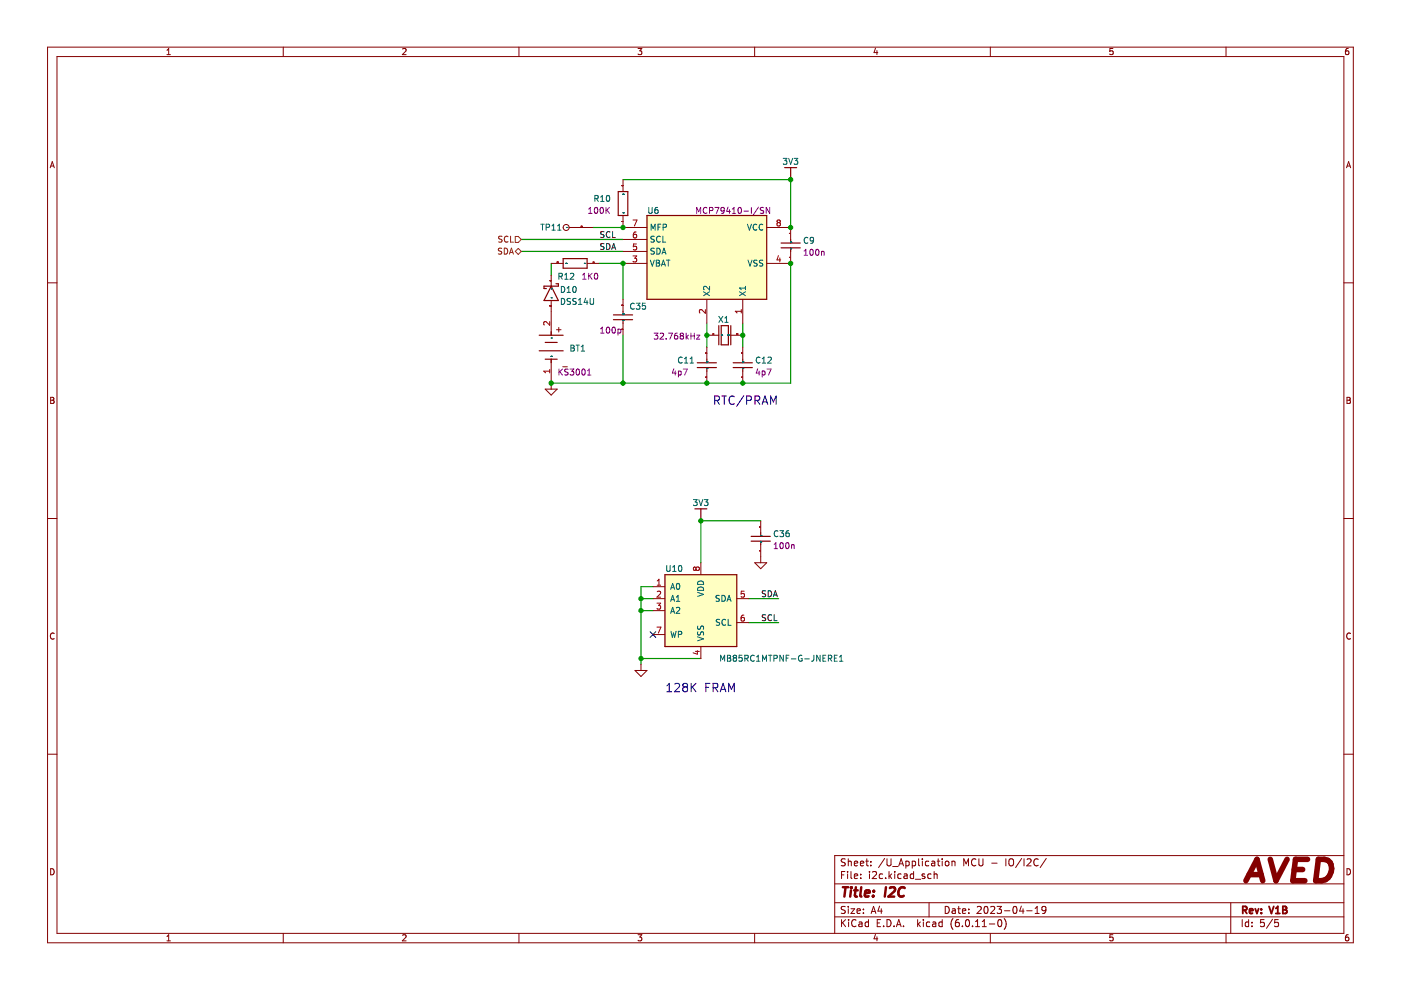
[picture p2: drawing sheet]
<svg xmlns="http://www.w3.org/2000/svg" width="297mm" height="210mm" viewBox="0 0 297 210" stroke-linecap="round" stroke-linejoin="round" font-family="sans-serif">
<path d="M.1 0h297v209.9h-297z" fill-rule="evenodd" fill="#fff" stroke="#fff" stroke-width=".21"/>
<g fill="none" stroke="#840000" stroke-width=".21">
<path d="M10.1 10h276.8v189.9h-276.8zM12.1 12h272.8v185.9h-272.8zM35.4 11.6h.7M35.4 10.7l.4-.4v1.3M60.1 10v2M85.4 10.4l.5-.1 .2 .4-.8 .9h.8M110 10v2M135.3 10.3h.8l-.5 .5 .4 .1v.6l-.2 .1-.5-.1M160 10v2M185.6 10.2l-.3 .9h.8M185.9 10.7v.9M210 10v2"/>
<path d="M236 10.3h-.7v.6l.6-.1 .1 .7-.2 .1-.5-.1M259.9 10v2M285.9 10.3h-.4l-.2 .3v.7l.2 .3 .4-.1v-.7h-.4l-.2 .2M10.6 35.6l.5-1.3 .4 1.3M10.8 35.2h.6M132.1 38.1v2.5M285.5 35.6l.4-1.3 .5 1.3M285.6 35.2h.6M10.1 60h2M116.9 55.8h2.5M116.9 58.4v2.3M120.7 48.2h5"/>
<path d="M124.5 55.8h2.5M132.1 45.7v2.5h5.1M132.1 55.8h5.1M132.1 53.3h5.1M132.1 50.8h5.1M162.6 48.2h5v2.6M167.6 53.3v2.5h-5M284.9 60h2M116.9 63.7v7.4M116.9 76.2v6.3M118 69.9h1M118.5 69.4v1"/>
<path d="M119.3 77.8h1M132.1 63.5v2.5M132.1 68.5v2.6M149.9 71.1h2.5M149.9 63.5v5M149.9 73.6v2.6M149.9 78.7v2.5M154.9 71.1h2.6M157.5 63.5v5M157.5 73.6v2.6M157.5 78.7v2.5M10.7 84.2h.5l.2 .3-.2 .4 .2 .1 .1 .3-.3 .2h-.5z"/>
<path d="M10.7 84.9h.5M115.6 82.5h2.5l-1.2 1.3zM285.6 84.2h.4l.3 .3-.3 .4 .3 .1v.3l-.2 .2h-.5zM285.6 84.9h.4M10.1 109.9h2M148.6 119.3v2.6M160 119.3h2.6l-1.3 1.3zM161.3 110.4v2.6M161.3 115.5v3.8M284.9 109.9h2M11.5 134.3a.58 .58 0 0 0-.8 .6 .58 .58 0 0 0 .8 .5M138.4 124.4h2.6"/>
<path d="M138.4 126.9h2.6M138.4 129.5h2.6M138.4 134.5h2.6M148.6 137.1v2.5M156.2 126.9h2.5M156.2 132h2.5M286.3 134.3a.58 .58 0 0 0-.8 .6 .58 .58 0 0 0 .8 .5M10.1 159.9h2M134.6 142.2h2.6l-1.3 1.2zM135.9 140.9v1.3M284.9 159.9h2M10.7 184.2a.66 .66 0 0 1 .8 .6 .66 .66 0 0 1-.8 .7z"/>
<path d="M35.4 198.6l.4-.4v1.3M35.4 199.5h.7M60.1 197.9v2M85.4 198.3l.5-.1 .2 .4-.8 .9h.8M110 197.9v2M135.3 198.2h.8l-.5 .5 .4 .1v.6l-.2 .1-.5-.1M160 197.9v2M177 194.4h107.9M177 191.4h107.9M177 187.4h107.9M178.4 195v1.5M178.4 185.5h.5"/>
<path d="M178.6 195.6l.7 .9M179.1 184.8h-.7v1.5M179.2 192.2h-.6l-.2 .1v.4l.7 .3 .1 .4-.3 .3-.5-.1M179.2 182.2l-.6-.1-.2 .1v.5l.7 .2 .1 .4-.3 .3-.5-.1M179.3 195l-.9 .8M179.7 184.8v.1M179.7 185.3v1M179.9 182.1v1.5M179.9 192.2v.1M179.9 192.7v1M179.9 182.7l.2-.1 .3 .1 .1 .9M179.9 195v.1"/>
<path d="M179.9 195.5v1M180.4 192.7h.8l-.8 1h.8M180.4 184.8v1.3l.2 .2M181.1 185.8l.7-.2v-.2l-.5-.1-.2 .2 .1 .7h.6M181.1 183.1l.7-.2v-.2l-.5-.1-.2 .2 .1 .7h.6M181.5 195.1a.71 .71 0 0 0-1 .5 .71 .71 0 0 0 .7 .9l.3-.2M181.7 193.2l.7-.2-.1-.3h-.4l-.2 .2 .1 .7h.5M182.1 195.5h.6l.1 1M182.4 183.1l.7-.2v-.2l-.5-.1-.2 .2 .1 .7h.6M182.5 186.1v.2M182.5 185.4v.1M182.8 195.8l-.5 .1-.2 .2 .2 .4 .5-.1"/>
<path d="M183.1 192.7v.2M183.1 193.5v.2M183.6 182.6h.5M183.8 182.1v1.3l.3 .2M184.1 195.5h-.4l-.3 .3 .2 .6h.5M184.1 195v1.5M184.3 184.8v.1M184.3 185.3v1M184.6 183.4v.2M184.6 182.7v.1M184.7 193.7l.5-1.5 .5 1.5M184.8 193.2h.8"/>
<path d="M185 184.9l.6-.1 .2 .4-.9 1.1h.9M185.6 198.1l-.3 .9h.8M185.9 198.6v.9M186 195.7h.5M186.5 192.1l-.4 1.1h1M186.7 195h-.7v1.5h.7M186.8 192.7v1M187.1 185.4l-.4-.1-.3 .3 .2 .6h.5M187.3 196.3v.2M187.6 182l-1.3 1.9M187.8 186.1v.2M188.1 195a.76 .76 0 0 1 .8 .7 .76 .76 0 0 1-.8 .8z"/>
<path d="M188.1 182.1v1.2l.2 .3 .5-.1 .1-.2v-1.2M188.5 184.8v1.5M188.6 185.7l.5 .6M189.1 185.3l-.6 .6M189.3 183.7h1.1M189.6 196.3v.2M189.7 184.8v.1M189.7 185.3v1M190.1 196.5l.5-1.5 .5 1.5M190.2 196h.7M190.6 183.6l.5-1.5 .5 1.5M190.7 183.2h.7"/>
<path d="M191.1 185.4l-.5-.1-.3 .3 .2 .6h.6M191.6 196.3v.2M191.7 185.4h.6v.9M192.1 182.7l.4-.1 .3 .3-.2 .6h-.5M192.1 182.6v1.5M192.3 185.6l-.5 .1-.2 .2 .2 .4 .5-.1M193.4 182.7l.4-.1 .3 .3-.1 .6h-.6M193.4 182.6v1.5M193.7 185.4l-.4-.1-.3 .3 .1 .6h.6M193.7 184.8v1.5M194.1 186.4h1.1M194.6 195v1.5"/>
<path d="M194.7 195.9l.4 .6M194.8 182.1v1.3l.2 .2M195.1 195.5l-.5 .5M195.6 182.1v.1M195.6 182.6v1M195.8 195v.1M195.8 195.5v1M196.1 185.4l-.4-.1-.2 .2 .1 .2 .5 .2v.3h-.6M196.9 182.7l-.4-.1-.3 .3 .1 .6h.6M197 191.4v3M197.1 195.5h-.4l-.3 .3 .2 .6h.5M197.4 185.4l-.4-.1-.3 .3 .1 .6h.6"/>
<path d="M197.6 182.7h.5l.1 .9M197.8 195.5h.5l.1 1M198.1 185.4l.2-.1 .3 .1 .1 .9M198.1 184.8v1.5M198.2 182.9l-.5 .1-.2 .2 .2 .4 .5-.1M198.4 195.8l-.5 .1-.2 .2 .2 .4 .5-.1M198.7 182.6h.6M198.9 182.1v1.3l.4 .2M199.8 195.5h-.5l-.2 .3 .1 .6h.6M199.8 182.1v.1M199.8 182.6v1M199.8 195v1.5"/>
<path d="M200.4 192.2a.76 .76 0 0 1 .9 .7 .76 .76 0 0 1-.9 .8zM200.5 182.7l.2-.1 .4 .1 .1 .6-.1 .2-.4 .1-.2-.2zM201.8 182.6v1M201.8 182.7l.3-.1 .3 .1 .1 .9M201.9 192.7h.6l.1 1M202.1 194.8a1.72 1.72 0 0 0 0 2.2M202.6 193l-.5 .1-.3 .2 .3 .4 .5-.1M203.1 192.7h.5M203.3 192.2v1.3l.3 .2M203.3 195h-.5a1.01 1.01 0 0 0 0 1.5l.5-.2 .1-.5-.3-.3-.4 .1-.1 .2M204.1 193.2l.7-.2-.1-.3h-.4l-.2 .2v.7h.6M204.1 196.3v.2"/>
<path d="M204.3 183.6v-1.5l.5 1.1 .5-1.1v1.5M204.8 195.1l.3-.1a.8 .8 0 0 1 .5 .7 .8 .8 0 0 1-.5 .8l-.4-.6zM205.4 193.5v.2M205.4 192.7v.2M206.2 196.3v.2M206.8 196.5h.9M206.8 195.4l.5-.4v1.5M206.9 182.2a.71 .71 0 0 0-1 .5 .71 .71 0 0 0 .7 .9l.3-.2M207.2 192.3l.6-.1 .2 .4-.9 1.1h.9M207.5 182.1v1.2l.3 .3 .5-.1 .1-.2v-1.2M208.3 196.5h.8M208.3 195.4l.4-.4v1.5"/>
<path d="M208.8 192.3l.2-.1a.8 .8 0 0 1 .5 .7 .8 .8 0 0 1-.5 .8l-.4-.6zM209.8 195.9h1.1M210 197.9v2M210 192.3l.6-.1 .3 .4-.9 1.1h.9M210.3 183h1.1M211.4 192.2h.9l-.5 .5 .5 .2v.6l-.3 .2-.6-.2M211.7 195.1l.2-.1a.8 .8 0 0 1 .5 .7 .8 .8 0 0 1-.5 .8l-.4-.6zM212.9 194.8a1.72 1.72 0 0 1 0 2.2M213 193.1h1.1M213.3 182.1v1.5M214 182.3l.3-.2a.5 .5 0 0 1 .6 .5v.5a.5 .5 0 0 1-.5 .5 .5 .5 0 0 1-.5-.5zM214.9 192.3l.2-.1a.8 .8 0 0 1 .5 .7 .8 .8 0 0 1-.5 .8l-.3-.6z"/>
<path d="M216.5 192.1l-.3 1.1h.9M216.6 182l-1.3 1.9M216.9 192.7v1M217.1 182.1v1.5M217.7 193.1h1.1M217.8 182.2l.5-.1 .3 .4-.9 1.1h.9M219.5 193.7h.8M219.5 192.6l.4-.4v1.5M220.1 182.2a.71 .71 0 0 0-1 .5 .71 .71 0 0 0 .7 .9l.3-.2M221.8 192.8l-.3 .3-.5-.1-.1-.2v-.3l.3-.3h.3l.3 .3a1 1 0 0 1-.5 1.2h-.3M221.8 182l-1.3 1.9M236 198.2h-.7v.6l.6-.1 .1 .7-.2 .1-.5-.1"/>
<path d="M259.9 197.9v2M260.9 191.4v6.5M263.4 195v1.5M264.7 195.5h-.4l-.3 .3 .2 .6h.5M264.7 195v1.5M265.4 196.3v.2M265.4 195.5v.2M268 195h-.7l-.1 .7 .2-.2 .5 .1 .2 .2-.1 .5-.2 .2-.6-.2M269.8 194.9l-1.3 1.9M271 195h-.7l-.1 .7 .2-.2 .5 .1 .2 .2-.1 .5-.2 .2-.6-.2M284.9 181.4h-107.9v16.5M285.6 184.2a.66 .66 0 0 1 .7 .6 .66 .66 0 0 1-.7 .7z"/>
<path d="M285.9 198.2h-.4l-.2 .3v.7l.2 .3 .4-.1v-.7h-.4l-.2 .2"/>
<circle cx="120" cy="48.2" r=".63"/>
</g>
<path d="M263.5 193l.7-.1 .2-.2-.1-.4-.8-.1v1.5M263.9 193l.5 .7M264.9 193.2l.7-.2v-.3h-.5l-.2 .2 .1 .7h.6M266.1 192.7l.4 1 .3-1M267.4 193.5v.2M267.4 192.7v.2M269.1 192.2l.5 1.5 .5-1.5M270.5 193.7h.8M270.5 192.6l.4-.4v1.5M272 192.2h.5l.3 .3-.3 .4 .3 .1v.4l-.2 .3h-.6zM272 192.9h.5" fill="none" stroke="#840000" stroke-width=".39"/>
<g fill="none" stroke="#840000" stroke-width=".52">
<path d="M178.7 188.1h1.1M179.3 188.1l-.3 2M180.4 188.8l-.1 1.3M180.5 188.1v.2M181.1 188.8h.8M181.5 188.1l-.3 1.7 .1 .2 .4 .1M182.6 188.1l-.2 1.7 .2 .3M183.4 189.4l1-.2-.1-.3-.5-.1-.4 .3v.9h.8M185.1 189.9v.2M185.3 188.9l-.1 .2M187.8 188.1l-.2 2M188.7 188.3l.3-.2h.5l.2 .2 .1 .4-.2 .3-1.2 1.1h1.2"/>
<path d="M191.8 188.3a.88 .88 0 0 0-1 0 .88 .88 0 0 0-.3 .9 .69 .69 0 0 0 .3 .8 .69 .69 0 0 0 .8-.1"/>
</g>
<path d="M264.2 186.7l2.3-4.5 1.2 4.5M264.8 185.4h2.6M269.3 182.2l1.2 4.5 2.4-4.5M274.4 184.4h1.8M277.2 182.2h-2.5l-.6 4.5h2.6M279.5 182.2h1.3a2.1 2.1 0 0 1 1.1 3.5 2.5 2.5 0 0 1-2.9 1z" fill="none" stroke="#840000" stroke-width="1.2"/>
<g fill="#ffffc2" stroke="#ffffc2" stroke-width=".25">
<path d="M137.2 45.7h25.4v17.8h-25.4z" fill-rule="evenodd"/>
<path d="M141 121.9h15.2v15.2h-15.2z" fill-rule="evenodd"/>
</g>
<path d="M137.8 133.9l1.2 1.3M139 133.9l-1.2 1.3" fill="none" stroke="#000084" stroke-width=".21"/>
<g fill="none" stroke="#009600" stroke-width=".25">
<path d="M132.1 38.1h35.5v10.1M110.5 53.3h21.6M110.5 50.8h21.6M116.9 55.8v2.6M125.7 48.2h6.4M127 55.8h5.1v7.7M167.6 55.8v25.4h-50.7M132.1 71.1v10.1M149.9 68.5v5.1M157.5 68.5v5.1M161.3 110.4h-12.7v8.9M135.9 129.5h2.5"/>
<path d="M135.9 139.6h12.7M135.9 126.9h2.5M138.4 124.4h-2.5v16.5M158.7 126.9h6.4M158.7 132h6.4"/>
</g>
<g fill="none" stroke="#0000c2" stroke-width=".22">
<path d="M151.5 84.9l.9-.1 .1-.2v-.5l-.3-.1h-.7v1.7M152 84.9l.5 .8M153.1 84h1M153.6 84v1.7M155.7 84.1a.71 .71 0 0 0-.9 0 .71 .71 0 0 0-.2 .9 .67 .67 0 0 0 .3 .7 .67 .67 0 0 0 .8-.1M157.7 83.9l-1.5 2.3M158.3 84.9l.8-.1 .2-.2-.1-.5-.2-.1h-.7v1.7M160.1 84.9l.8-.1 .2-.2-.1-.5-.2-.1h-.7v1.7M160.5 84.9l.6 .8M161.6 85.7l.6-1.7 .6 1.7M161.8 85.2h.8M163.4 85.7v-1.7l.6 1.2 .6-1.2v1.7"/>
<path d="M141.4 146.7h1M141.4 145.4l.5-.5v1.8M143.1 145.1l.6-.2 .3 .2 .1 .3-1.1 1.3h1.1M145.1 145.6l-.3 .4v.5l.3 .2h.3l.4-.4-.1-.5-.3-.2M145.1 145.6l-.3-.3 .3-.4h.3l.4 .3-.4 .4M145.1 145.6h.3M146.5 144.9v1.8M146.8 145.6l.8 1.1M147.6 144.9l-1.1 1M149.7 145.7h.6M150.5 144.9h-.8v1.8M151.2 145.8l.8-.1 .2-.2-.1-.4-.2-.2h-.7v1.8"/>
<path d="M151.6 145.8l.6 .9M152.7 146.7l.6-1.8 .6 1.8M152.9 146.2h.8M154.5 146.7v-1.8l.6 1.3 .6-1.3v1.8"/>
</g>
<g fill="none" stroke="#0f0f0f" stroke-width=".21">
<path d="M128.1 51.7l-.7 .1v.3l.5 .3 .2 .3-.3 .2-.5-.1M128.1 49.2h-.7v.4l.5 .2 .2 .3-.3 .3-.5-.1M128.6 51.6a.64 .64 0 0 1 .7 .7 .64 .64 0 0 1-.7 .6zM129.3 49.2a.56 .56 0 0 0-.8 .5 .56 .56 0 0 0 .8 .5M129.7 52.9l.4-1.3 .4 1.3M129.8 52.5h.6M129.9 49.1v1.3h.6M162.3 130.4h-.6v.4l.5 .3 .1 .3-.2 .2-.5-.1M162.3 125.3l-.6 .1v.3l.5 .3 .1 .3-.2 .2h-.5M162.9 125.2a.64 .64 0 0 1 .7 .7 .64 .64 0 0 1-.7 .6zM163.6 130.4a.56 .56 0 0 0-.8 .6 .56 .56 0 0 0 .8 .5M164 126.5l.4-1.3 .4 1.3"/>
<path d="M164.1 126.2h.6M164.1 130.3v1.3h.7"/>
</g>
<path d="M106.4 52.7h-.7v.4l.6 .2 .1 .3-.3 .3-.4-.1M106.4 50.1l-.6 .1v.4l.5 .2 .1 .3-.2 .2h-.5M106.9 52.6a.64 .64 0 0 1 .8 .6 .64 .64 0 0 1-.8 .7zM107.7 50.2a.56 .56 0 0 0-.8 .5 .56 .56 0 0 0 .8 .5M108 53.9l.4-1.3 .5 1.3M108.1 53.5h.6M108.3 50.1v1.2h.6M109.2 50.1h.7l.6 .7-.6 .6h-.7zM109.9 52.7l.6 .6-.6 .6-.7-.6z" fill="none" stroke="#725600" stroke-width=".21"/>
<g fill="none" stroke="#840000" stroke-width=".25">
<path d="M166.4 35.5h2.5M167.6 35.5v2.6M119.4 54.8h5.1v2.1h-5.1zM131.1 40.6h2v5.1h-2zM137.2 45.7h25.4v17.8h-25.4zM165.6 52.5h4.1M165.6 51.5h4.1M167.6 50.8v.7M167.6 52.5v.8M114.3 74.4h5.1M114.3 71.1h5.1M115.6 76.2h2.5"/>
<path d="M115.6 72.6h2.5M116.9 60.7l1.5 3h-3.1zM116.9 70.3v.8M116.9 76.2v.7M117.9 60.2h.5v.5h-3.1v.5h.5M130.1 66.8h4M130.1 67.8h4M132.1 66v.8M132.1 67.8v.7M147.8 76.9h4.1M147.8 77.9h4.1M149.9 76.2v.7"/>
<path d="M149.9 77.9v.8M152.4 69v4.1M152.9 69h1.5v4.1h-1.5zM154.9 69v4.1M155.4 76.9h4.1M155.4 77.9h4.1M157.5 76.2v.7M157.5 77.9v.8M147.3 107.9h2.6M148.6 107.9v2.5M159.3 114.7h4M159.3 113.7h4"/>
<path d="M161.3 113v.7M161.3 114.7v.8M141 121.9h15.2v15.2h-15.2z"/>
</g>
<g fill="none" stroke="#006464" stroke-width=".21">
<path d="M166.1 33.6h.7l-.4 .5 .4 .1v.5l-.2 .1-.5-.1M167.2 33.6l.4 1.2 .5-1.2M168.4 33.6h.7l-.4 .5 .4 .1v.5l-.2 .1-.5-.1M114.7 47.5h.7M115 47.5v1.3M115.8 48.2l.6-.1 .1-.4-.7-.2v1.3M117 48.8h.7M117 47.9l.4-.4v1.3M118.2 48.8h.7M118.2 47.9l.4-.4v1.3M118.5 58.6l.6-.1 .1-.4-.7-.2v1.3M118.8 58.6l.4 .6"/>
<path d="M119.7 59.2h.7M119.7 58.3l.4-.4v1.3M120 55.8h.1M120.1 48.2h.1M120.9 58.1l.5-.2 .3 .4-.8 .9h.8M123.9 55.8h.1M126.1 42.1l.6-.1 .1-.4-.7-.2v1.3M126.4 42.1l.5 .6M127.3 42.7h.8M127.3 41.8l.4-.4v1.3M128.7 41.6l.1-.2a.68 .68 0 0 1 .5 .7 .68 .68 0 0 1-.5 .6l-.3-.5zM132.1 45.1h.1"/>
<path d="M132.1 41.2h.1M137.6 44v1l.2 .2h.2l.3-.2v-1M137.9 55.2l.4 1.2 .4-1.2M138.1 48.8v-1.3l.4 .9 .4-.9v1.3M138.7 52.7h-.6v.4l.5 .2 .1 .3-.2 .3-.5-.1M138.7 50.1l-.6 .1v.4l.5 .2 .1 .3-.2 .2h-.5M139.1 55.2h.5l.2 .2-.2 .4 .2 .1 .1 .3-.3 .2h-.5zM139.1 55.8h.5M139.3 52.6a.64 .64 0 0 1 .7 .6 .64 .64 0 0 1-.7 .7zM139.4 44h-.3l-.2 .3-.1 .7 .3 .2 .4-.1-.1-.6h-.3l-.3 .2M139.5 48.1h.4M140 50.2a.56 .56 0 0 0-.8 .5 .56 .56 0 0 0 .8 .5"/>
<path d="M140.1 47.5h-.6v1.3M140.2 56.4l.5-1.2 .4 1.2M140.4 56.1h.6M140.4 53.9l.4-1.3 .4 1.3M140.5 53.5h.6M140.5 50.1v1.2h.6M140.6 48.2l.6-.1 .1-.4-.7-.2v1.3M141.3 55.2h.7M141.7 55.2v1.2M158.5 47.5l.4 1.3 .4-1.3M158.6 55.2l.4 1.2 .4-1.2M160.5 47.7a.56 .56 0 0 0-.8 .5 .56 .56 0 0 0 .8 .5"/>
<path d="M160.5 55.2l-.6 .1v.3l.5 .3 .1 .3-.2 .2h-.5M161.7 47.7a.56 .56 0 0 0-.8 .5 .56 .56 0 0 0 .8 .5M161.7 55.2h-.5l-.2 .2 .1 .3 .6 .2v.4l-.7 .1M167.6 52.7h.1M167.6 51.4h.1M171.3 50.4a.56 .56 0 0 0-.8 .6 .56 .56 0 0 0 .8 .5M172.5 50.9l-.3 .2-.3-.1-.1-.6 .4-.1 .3 .3-.1 .7-.2 .2-.3 .1M116.9 61.3h.1M116.9 63.1h.1M116.9 75.6h.1M116.9 71.7h.1M119 60.7a.64 .64 0 0 1 .8 .7 .64 .64 0 0 1-.8 .6z"/>
<path d="M119 63.3a.64 .64 0 0 1 .8 .6 .64 .64 0 0 1-.8 .6zM120.2 62h.8M120.2 61.1l.4-.4v1.3M121 63.3l-.7 .1v.4l.5 .2 .2 .3-.3 .2h-.5M121.1 73.2h.4l.2 .2-.2 .4 .2 .1 .1 .3-.3 .2h-.4zM121.1 73.8h.4M121.6 60.9l.1-.2a.68 .68 0 0 1 .5 .7 .68 .68 0 0 1-.5 .6l-.3-.5zM122.1 73.2h.8M122.2 63.3l-.7 .1v.4l.5 .2 .2 .3-.3 .2h-.5M122.5 73.2v1.2M122.6 64.5h.8M122.6 63.6l.4-.3v1.2"/>
<path d="M123.2 74.4h.8M123.2 73.5l.4-.3v1.2M124.2 63.2l-.3 .9h.7M124.5 63.7v.8M125.1 63.3v1l.3 .2h.2l.3-.2v-1M132.1 68h.1M132.1 66.6h.1M134.5 64.4a.56 .56 0 0 0-.8 .5 .56 .56 0 0 0 .8 .5M134.9 64.3h.8l-.4 .5 .3 .1v.5l-.2 .2-.5-.2M136.8 64.3h-.6v.6l.6-.1v.6l-.2 .2-.4-.2M144.6 75.8a.56 .56 0 0 0-.8 .5 .56 .56 0 0 0 .8 .6M145.1 77h.7"/>
<path d="M145.1 76.1l.4-.4v1.3M146.3 77h.7M146.3 76.1l.4-.4v1.3M149.2 61.9l1.2 .8M149.9 78.1h.1M149.9 76.7h.1M150.4 61.9l-1.2 .8M150.4 60.7v.8l-.9-.8-.3 .2 .1 .5M152.4 67.1l.9 1.2M153 71.1h.1M153.3 67.1l-.9 1.2M153.7 68.3h.7"/>
<path d="M153.7 67.4l.3-.3v1.2M154.4 71.1h.1M156.8 61.9l1.3 .8M157.5 78.1h.1M157.5 76.7h.1M158.1 61.9l-1.3 .8M158.1 60.7v.7M158.1 61.1h-1.3l.3 .3M161.1 75.8a.56 .56 0 0 0-.8 .5 .56 .56 0 0 0 .8 .6M161.6 77h.7M161.6 76.1l.4-.4v1.3M162.8 75.8l.5-.1 .2 .4-.7 .9h.7"/>
<path d="M141.4 119.9v1l.2 .3h.2l.3-.3v-1M147 105.9h.8l-.4 .5 .3 .1v.6l-.1 .1-.6-.1M148.2 105.9l.4 1.3 .4-1.3M149.3 105.9h.8l-.4 .5 .3 .1v.6l-.1 .1-.6-.1M161.3 114.9h.1M161.3 113.6h.1M164.9 112.6a.56 .56 0 0 0-.8 .6 .56 .56 0 0 0 .8 .5M165.4 112.5h.7l-.4 .5 .4 .1v.6l-.2 .1-.5-.1M167.2 112.5l-.3 .1-.2 .2-.1 .7 .3 .3 .4-.1-.1-.6-.3-.1-.3 .2M142.2 125l.4-1.3 .4 1.3M142.2 127.5l.4-1.3 .4 1.3M142.2 130l.4-1.2 .4 1.2"/>
<path d="M142.3 133.8l.3 1.3 .2-.9 .2 .9 .3-1.3M142.3 124.6h.6M142.3 127.1h.6M142.3 129.7h.6M142.6 121.2h.8M142.6 120.2l.4-.3v1.3M143.4 128.9l.5-.1 .2 .3-.8 .9h.8M143.4 127.5h.7M143.4 126.6l.4-.4v1.3M143.5 123.8l.2-.1a.68 .68 0 0 1 .4 .6 .68 .68 0 0 1-.4 .7l-.3-.5zM143.8 134.5h.6l.1-.5-.7-.2v1.3M144 120l.1-.1a.68 .68 0 0 1 .5 .6 .68 .68 0 0 1-.5 .7l-.3-.5z"/>
<path d="M147.9 135l1.3 .4-1.3 .5M147.9 125.6l1.3 .4-1.3 .4M148 132.7v.7h.4l.2-.6 .3-.1 .3 .3-.1 .5M148 133.9l-.1 .5 .2 .3 .3-.2 .3-.5h.3l.1 .7M148.1 123.3a.66 .66 0 0 1 .7-.1 .66 .66 0 0 1 .4 .7h-1.3zM148.1 124.6a.66 .66 0 0 1 .7-.1 .66 .66 0 0 1 .4 .7h-1.3zM152.5 126.3l-.6 .1v.3l.5 .3 .1 .3-.2 .2-.5-.1M152.6 131.4h-.7v.4l.6 .2 .1 .3-.3 .3-.4-.1M153.1 126.2a.64 .64 0 0 1 .7 .7 .64 .64 0 0 1-.7 .6zM153.8 131.4a.56 .56 0 0 0-.7 .5 .56 .56 0 0 0 .7 .6M154.2 127.5l.4-1.3 .4 1.3M154.2 138.9h.5l.2 .3-.2 .3 .2 .2 .1 .3-.3 .2h-.5z"/>
<path d="M154.2 139.5h.5M154.3 127.1h.6M154.4 131.3v1.3h.6M155.7 139.5l-.3 .2v.3l.3 .2h.2l.3-.2-.1-.4-.2-.1M155.7 139.5l-.3-.3 .3-.3h.2l.3 .3-.3 .3M155.7 139.5h.2M157.3 138.9h-.6v.6h.6v.6l-.2 .1-.4-.1M157.9 139.6l.6-.1 .1-.5-.7-.1v1.3M158.2 139.6l.4 .6M159.9 139a.56 .56 0 0 0-.8 .6 .56 .56 0 0 0 .8 .5M160.4 139.3l.4-.4v1.3M162.9 138.9h.8"/>
<path d="M163.3 138.9v1.3M164.1 139.6l.6-.1 .1-.5-.7-.1v1.3M166.1 138.9v1.3l-.7-1.3v1.3M166.7 139.5h.4M167.3 138.9h-.6v1.3M167.8 139.7h.9M170 139a.58 .58 0 0 0-.7 .6 .58 .58 0 0 0 .8 .5v-.4h-.3M170.6 139.7h1M172.5 138.9v1.1l-.4 .2M173.9 138.9v1.3l-.7-1.3v1.3M174.5 139.5h.4M175.1 138.9h-.6v1.3h.6"/>
<path d="M175.6 139.6l.6-.1 .1-.5-.7-.1v1.3M175.9 139.6l.5 .6M176.9 139.5h.4M177.5 138.9h-.6v1.3h.6M178 139.3l.4-.4v1.3M152.8 140.2v-1.3l.4 .9 .4-.9v1.3M160.4 140.2h.7M161.7 140.2v-1.3l.4 .9 .4-.9v1.3M178 140.2h.7"/>
</g>
<g fill="none" stroke="#a90000" stroke-width=".21">
<path d="M131.8 39.3h.1M116.6 59.5h.1M118.1 55.6h.1M123.2 48h.1M125.7 55.6h.1M131.8 47h.1M134.2 54.3h.8l-.4 .4 .3 .2v.5l-.1 .1-.6-.1M134.2 46.6h.9l-.6 1.3M134.9 49.2h-.4l-.2 .3v.7l.2 .3 .4-.2v-.6h-.4l-.2 .2M134.9 51.7h-.6v.6h.6v.6l-.1 .1-.5-.1M165 47.2l-.3-.2 .3-.4 .3 .1 .2 .2-.3 .3M165 47.2l-.3 .2v.3l.3 .2h.3l.2-.2-.1-.4-.2-.1"/>
<path d="M165 47.2h.2M165 54.2l-.3 .9h.8M165.3 54.7v.8M167.4 54.6h.1M167.4 49.5h.1M116.5 68.2v.8l-.9-.8-.3 .2 .1 .5M116.5 78.3v.8M116.5 78.7h-1.2l.3 .4M116.6 64.9h.1M131.8 69.8h.1M131.8 64.7h.1M149.5 65.6v.8l-.9-.8-.3 .3 .1 .5"/>
<path d="M149.6 80h.1M149.6 74.9h.1M151.1 70.8h.1M156.2 70.8h.1M157.2 65.6v.8M157.2 66h-1.3l.4 .4M157.2 80h.1M157.2 74.9h.1M161 116.8h.1M161 111.7h.1M139.3 127.9h.8l-.5 .5 .4 .1v.5l-.2 .2-.5-.2M139.3 133h.8l-.5 1.2"/>
<path d="M139.3 124.1h.8M139.3 123.2l.4-.4v1.3M139.3 125.5l.5-.2 .3 .4-.8 .9h.8M147.4 138.1h.9M147.6 120.5l.2-.3h.2l.3 .3-.1 .3-.2 .1h-.2l-.2-.2M147.6 120.5l-.3-.3-.3 .3 .1 .3 .2 .1 .3-.2M147.6 120.5v.2M147.9 137.9v.8l-.9-.3M157.7 130.4l-.3 .1-.2 .2-.1 .7 .3 .3 .4-.1-.1-.6-.3-.1-.3 .2M157.8 125.3h-.6l-.1 .6h.6l.1 .6-.2 .1-.5-.1"/>
</g>
<g fill="none" stroke="#840084" stroke-width=".21">
<path d="M123.5 59.2h.8M123.5 58.3l.4-.4v1.3M124.8 57.9v1.3M124.8 45.2h.7M124.8 44.3l.4-.3v1.2M125 58.5l.5 .7M125.5 57.9l-.7 .8M126.1 44.1l.2-.1a.68 .68 0 0 1 .5 .6 .68 .68 0 0 1-.5 .6l-.3-.4zM126.1 58.1l.2-.2a.68 .68 0 0 1 .5 .7 .68 .68 0 0 1-.5 .6l-.3-.5zM127.3 44.1l.2-.1a.68 .68 0 0 1 .5 .6 .68 .68 0 0 1-.5 .6l-.3-.4zM128.5 44v1.2M128.7 44.5l.5 .7"/>
<path d="M129.2 44l-.7 .7M147.7 45.2v-1.2l.4 .9 .5-.9v1.2M149.9 44.1a.56 .56 0 0 0-.8 .5 .56 .56 0 0 0 .8 .5M150.4 44.6h.6l.1-.5-.7-.1v1.2M151.6 44h.8l-.5 1.2M153.6 44.5l-.3 .3-.3-.1-.1-.6 .4-.1 .3 .2-.1 .7-.2 .3h-.3M154.4 43.9l-.3 .9h.7M154.7 44.4v.8M155.3 45.2h.7M155.3 44.3l.3-.3v1.2M156.6 44.1l.2-.1a.68 .68 0 0 1 .4 .6 .68 .68 0 0 1-.4 .6l-.3-.4zM157.7 44.8h1"/>
<path d="M159.3 44v1.2M160.8 43.9l-1.1 1.6M161.9 44l-.7 .1v.4l.6 .2 .1 .3-.2 .2h-.5M163.2 44v1.2l-.7-1.2v1.2M170.5 54.1h.7M170.5 53.2l.4-.3v1.2M171.8 53l.2-.1a.68 .68 0 0 1 .4 .6 .68 .68 0 0 1-.4 .6l-.3-.5zM173 53l.2-.1a.68 .68 0 0 1 .5 .6 .68 .68 0 0 1-.5 .6l-.3-.5zM174.2 53.4l.5-.1v.8M174.2 53.3v.8M118.5 78.2v1.3M118.7 78.8l.5 .7"/>
<path d="M119.2 78.2l-.7 .8M120.4 78.3l-.6 .1v.3l.5 .3 .1 .3-.2 .2h-.5M120.9 78.2h.8l-.5 .5 .4 .2v.5l-.2 .1-.5-.1M122.3 78.4l.1-.2a.68 .68 0 0 1 .5 .7 .68 .68 0 0 1-.5 .6l-.3-.5zM123.5 78.4l.2-.2a.68 .68 0 0 1 .4 .7 .68 .68 0 0 1-.4 .6l-.4-.5zM124.6 79.5h.7M124.6 78.6l.3-.4v1.3M127.3 70.6h.8M127.3 69.7l.4-.3v1.2M128.7 69.5l.1-.1a.68 .68 0 0 1 .5 .6 .68 .68 0 0 1-.5 .6l-.3-.5zM129.9 69.5l.2-.1a.68 .68 0 0 1 .4 .6 .68 .68 0 0 1-.4 .6l-.3-.5zM131 69.8h.4l.2 .2-.1 .6h-.5"/>
<path d="M131 69.8v1.3M138.7 70.6h.8l-.4 .5 .3 .1v.6l-.2 .1-.5-.1M140 70.8l.5-.2 .2 .4-.8 .9h.8M141.2 71.8v.1M141.7 70.6h.9l-.6 1.3M142.9 78.2l-.3 .9h.8M143.2 78.7v.8M143.6 70.6l-.4 .1-.1 .2-.1 .8 .2 .2 .5-.1-.1-.6-.4-.1-.2 .3M143.8 78.7v1.2M143.8 78.7h.4l.2 .2-.1 .6h-.5M144.4 71.2l-.2-.3 .2-.3h.3l.2 .3-.2 .3M144.4 71.2l-.2 .2v.3l.2 .2h.3l.2-.2v-.4l-.2-.1"/>
<path d="M144.4 71.2h.3M144.9 78.2h.8l-.5 1.3M145.5 70.6v1.3M145.6 71.4l.4 .5M146 71.1l-.5 .4M146.5 70.6v1.3M146.5 71.2h.7M147.2 70.6v1.3M147.7 71.1h.7l-.7 .8h.7M160.6 78.2l-.3 .9h.8M160.9 78.7v.8M161.6 78.7h.4l.2 .2-.1 .6h-.5"/>
<path d="M161.6 78.7v1.2M162.6 78.2h.9l-.6 1.3M164.1 116.3h.8M164.1 115.4l.4-.3v1.2M165.5 115.2l.2-.1a.68 .68 0 0 1 .4 .6 .68 .68 0 0 1-.4 .6l-.3-.5zM166.7 115.2l.2-.1a.68 .68 0 0 1 .4 .6 .68 .68 0 0 1-.4 .6l-.3-.5zM167.8 115.5v.8M167.8 115.6l.5-.1 .1 .8"/>
</g>
<g fill="#009600" stroke="#009600" stroke-width=".21">
<circle cx="149.9" cy="81.2" r=".46"/>
<circle cx="157.5" cy="81.2" r=".46"/>
<circle cx="149.9" cy="71.1" r=".46"/>
<circle cx="157.5" cy="71.1" r=".46"/>
<circle cx="167.6" cy="55.8" r=".46"/>
<circle cx="167.6" cy="38.1" r=".46"/>
<circle cx="167.6" cy="48.2" r=".46"/>
<circle cx="132.1" cy="55.8" r=".46"/>
<circle cx="132.1" cy="48.2" r=".46"/>
<circle cx="116.9" cy="81.2" r=".46"/>
<circle cx="132.1" cy="81.2" r=".46"/>
<circle cx="148.6" cy="110.4" r=".46"/>
<circle cx="135.9" cy="139.6" r=".46"/>
<circle cx="135.9" cy="126.9" r=".46"/>
<circle cx="135.9" cy="129.5" r=".46"/>
</g>
</svg>
